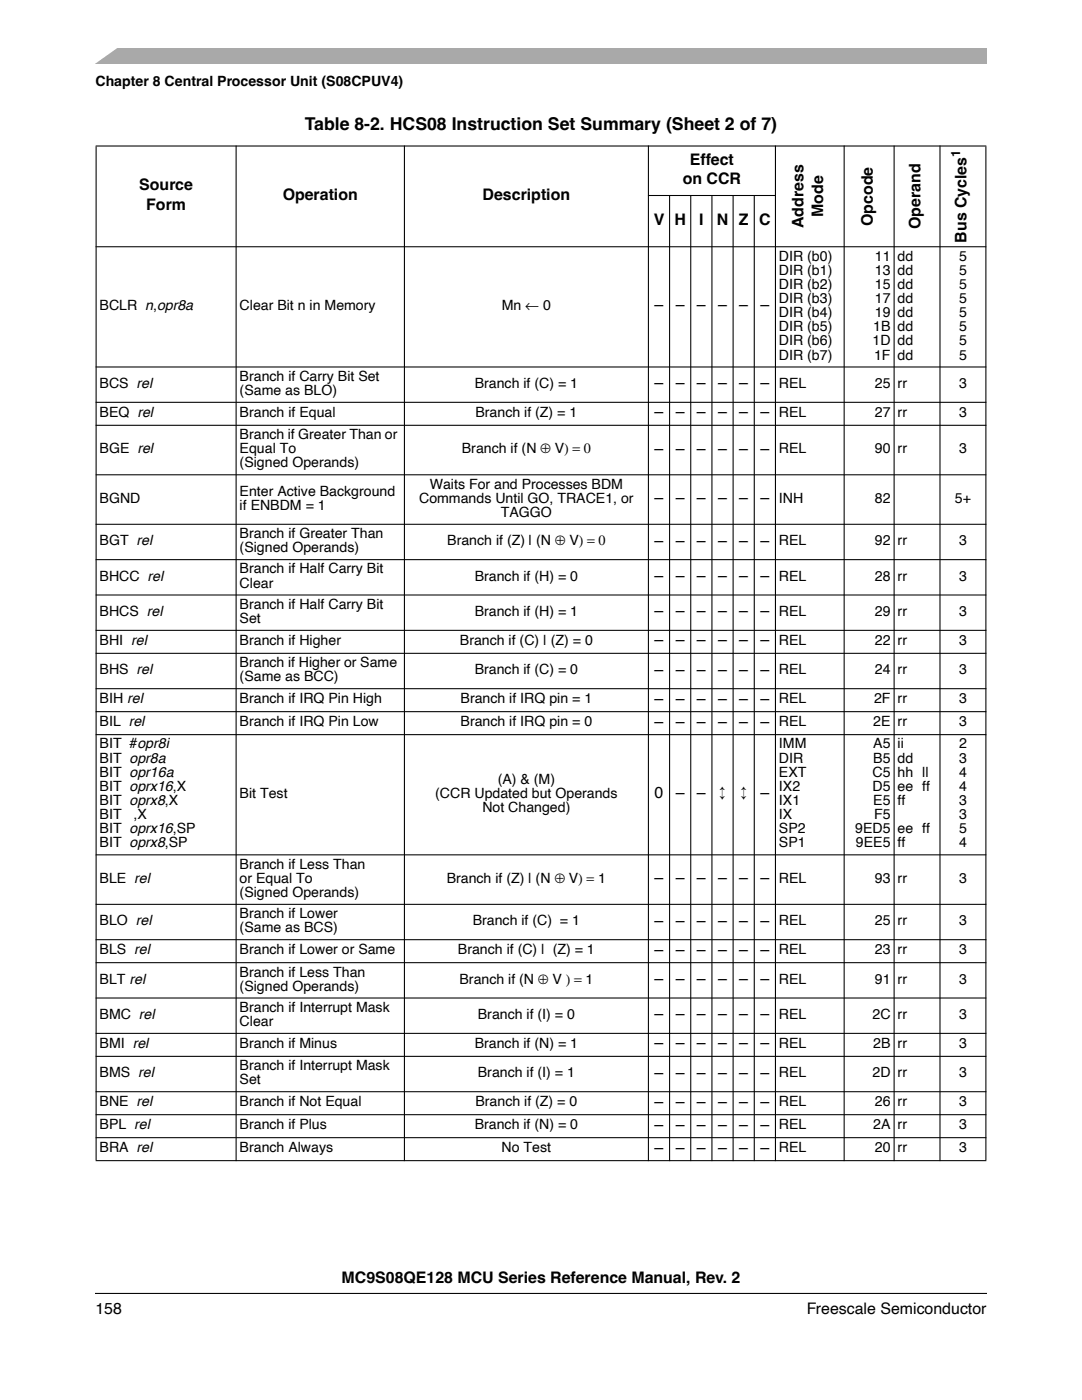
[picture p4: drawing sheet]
<svg xmlns="http://www.w3.org/2000/svg" width="216mm" height="279mm" viewBox="0 0 216 279" stroke-linecap="round" stroke-linejoin="round" font-family="sans-serif">
<defs><g id="words">
<text font-size="3.5" x="60.8" y="25.8">Table 8-2. HCS08 Instruction Set Summary (Sheet 2 of 7)</text>
<g font-size="3.2">
<text x="137.7" y="32.8">Effect</text>
<text x="27.8" y="38">Source</text>
<text x="29.2" y="41.8">Form</text>
<text x="56.4" y="39.9">Operation</text>
<text x="96.3" y="39.9">Description</text>
<text x="136.2" y="36.7">on CCR</text>
<text x="130.4" y="44.8">V H</text>
<text x="139.5" y="44.8">I</text>
<text x="143" y="44.8">N Z C</text>
<text x="160.4" y="45.5" transform="rotate(-90 160.4 45.5)">Address</text>
<text x="164.2" y="43.3" transform="rotate(-90 164.2 43.3)">Mode</text>
<text x="174.1" y="45.1" transform="rotate(-90 174.1 45.1)">Opcode</text>
<text x="183.7" y="45.7" transform="rotate(-90 183.7 45.7)">Operand</text>
<text x="192.8" y="48.4" transform="rotate(-90 192.8 48.4)">Bus Cycles</text>
<text x="130.6" y="61.9">–</text>
<text x="134.8" y="61.9">–</text>
<text x="139.1" y="61.9">–</text>
<text x="143.3" y="61.9">–</text>
<text x="147.5" y="61.9">–</text>
<text x="151.7" y="61.9">–</text>
<text x="130.6" y="77.5">–</text>
<text x="134.8" y="77.5">–</text>
<text x="139.1" y="77.5">–</text>
<text x="143.3" y="77.5">–</text>
<text x="147.5" y="77.5">–</text>
<text x="151.7" y="77.5">–</text>
<text x="130.6" y="83.3">–</text>
<text x="134.8" y="83.3">–</text>
<text x="139.1" y="83.3">–</text>
<text x="143.3" y="83.3">–</text>
<text x="147.5" y="83.3">–</text>
<text x="151.7" y="83.3">–</text>
<text x="130.6" y="90.5">–</text>
<text x="134.8" y="90.5">–</text>
<text x="139.1" y="90.5">–</text>
<text x="143.3" y="90.5">–</text>
<text x="147.5" y="90.5">–</text>
<text x="151.7" y="90.5">–</text>
<text x="130.6" y="100.4">–</text>
<text x="134.8" y="100.4">–</text>
<text x="139.1" y="100.4">–</text>
<text x="143.3" y="100.4">–</text>
<text x="147.5" y="100.4">–</text>
<text x="151.7" y="100.4">–</text>
<text x="130.6" y="108.9">–</text>
<text x="134.8" y="108.9">–</text>
<text x="139.1" y="108.9">–</text>
<text x="143.3" y="108.9">–</text>
<text x="147.5" y="108.9">–</text>
<text x="151.7" y="108.9">–</text>
<text x="130.6" y="115.9">–</text>
<text x="134.8" y="115.9">–</text>
<text x="139.1" y="115.9">–</text>
<text x="143.3" y="115.9">–</text>
<text x="147.5" y="115.9">–</text>
<text x="151.7" y="115.9">–</text>
<text x="130.6" y="123">–</text>
<text x="134.8" y="123">–</text>
<text x="139.1" y="123">–</text>
<text x="143.3" y="123">–</text>
<text x="147.5" y="123">–</text>
<text x="151.7" y="123">–</text>
<text x="130.6" y="128.8">–</text>
<text x="134.8" y="128.8">–</text>
<text x="139.1" y="128.8">–</text>
<text x="143.3" y="128.8">–</text>
<text x="147.5" y="128.8">–</text>
<text x="151.7" y="128.8">–</text>
<text x="130.6" y="134.6">–</text>
<text x="134.8" y="134.6">–</text>
<text x="139.1" y="134.6">–</text>
<text x="143.3" y="134.6">–</text>
<text x="147.5" y="134.6">–</text>
<text x="151.7" y="134.6">–</text>
<text x="130.6" y="140.4">–</text>
<text x="134.8" y="140.4">–</text>
<text x="139.1" y="140.4">–</text>
<text x="143.3" y="140.4">–</text>
<text x="147.5" y="140.4">–</text>
<text x="151.7" y="140.4">–</text>
<text x="130.6" y="145">–</text>
<text x="134.8" y="145">–</text>
<text x="139.1" y="145">–</text>
<text x="143.3" y="145">–</text>
<text x="147.5" y="145">–</text>
<text x="151.7" y="145">–</text>
<text x="130.6" y="159.3">0</text>
<text x="134.8" y="159.3">–</text>
<text x="139.1" y="159.3">–</text>
<text x="151.7" y="159.3">–</text>
<text x="130.6" y="176.2">–</text>
<text x="134.8" y="176.2">–</text>
<text x="139.1" y="176.2">–</text>
<text x="143.3" y="176.2">–</text>
<text x="147.5" y="176.2">–</text>
<text x="151.7" y="176.2">–</text>
<text x="130.6" y="184.7">–</text>
<text x="134.8" y="184.7">–</text>
<text x="139.1" y="184.7">–</text>
<text x="143.3" y="184.7">–</text>
<text x="147.5" y="184.7">–</text>
<text x="151.7" y="184.7">–</text>
<text x="130.6" y="190.5">–</text>
<text x="134.8" y="190.5">–</text>
<text x="139.1" y="190.5">–</text>
<text x="143.3" y="190.5">–</text>
<text x="147.5" y="190.5">–</text>
<text x="151.7" y="190.5">–</text>
<text x="130.6" y="196.4">–</text>
<text x="134.8" y="196.4">–</text>
<text x="139.1" y="196.4">–</text>
<text x="143.3" y="196.4">–</text>
<text x="147.5" y="196.4">–</text>
<text x="151.7" y="196.4">–</text>
<text x="130.6" y="203.4">–</text>
<text x="134.8" y="203.4">–</text>
<text x="139.1" y="203.4">–</text>
<text x="143.3" y="203.4">–</text>
<text x="147.5" y="203.4">–</text>
<text x="151.7" y="203.4">–</text>
<text x="130.6" y="209.2">–</text>
<text x="134.8" y="209.2">–</text>
<text x="139.1" y="209.2">–</text>
<text x="143.3" y="209.2">–</text>
<text x="147.5" y="209.2">–</text>
<text x="151.7" y="209.2">–</text>
<text x="130.6" y="215.1">–</text>
<text x="134.8" y="215.1">–</text>
<text x="139.1" y="215.1">–</text>
<text x="143.3" y="215.1">–</text>
<text x="147.5" y="215.1">–</text>
<text x="151.7" y="215.1">–</text>
<text x="130.6" y="220.9">–</text>
<text x="134.8" y="220.9">–</text>
<text x="139.1" y="220.9">–</text>
<text x="143.3" y="220.9">–</text>
<text x="147.5" y="220.9">–</text>
<text x="151.7" y="220.9">–</text>
<text x="130.6" y="225.5">–</text>
<text x="134.8" y="225.5">–</text>
<text x="139.1" y="225.5">–</text>
<text x="143.3" y="225.5">–</text>
<text x="147.5" y="225.5">–</text>
<text x="151.7" y="225.5">–</text>
<text x="130.6" y="230">–</text>
<text x="134.8" y="230">–</text>
<text x="139.1" y="230">–</text>
<text x="143.3" y="230">–</text>
<text x="147.5" y="230">–</text>
<text x="151.7" y="230">–</text>
<text x="68.2" y="256.1">MC9S08QE128 MCU Series Reference Manual, Rev. 2</text>
<text x="19" y="262.3">158</text>
<text x="161" y="262.3">Freescale Semiconductor</text>
</g>
<g font-size="2.8">
<text x="19" y="17.2">Chapter 8 Central Processor Unit (S08CPUV4)</text>
<text x="155.4" y="52">DIR (b0)</text>
<text x="174.6" y="52">11</text>
<text x="179.1" y="52">dd</text>
<text x="191.4" y="52">5</text>
<text x="155.4" y="54.8">DIR (b1)</text>
<text x="155.4" y="57.7">DIR (b2)</text>
<text x="174.6" y="54.8">13</text>
<text x="174.6" y="57.7">15</text>
<text x="179.1" y="54.8">dd</text>
<text x="179.1" y="57.7">dd</text>
<text x="191.4" y="54.8">5</text>
<text x="191.4" y="57.7">5</text>
<text x="19.9" y="61.9">BCLR n,opr8a</text>
<text x="47.8" y="61.9">Clear Bit n in Memory</text>
<text x="100.1" y="61.9">Mn ← 0</text>
<text x="155.4" y="60.5">DIR (b3)</text>
<text x="155.4" y="63.3">DIR (b4)</text>
<text x="174.6" y="60.5">17</text>
<text x="174.6" y="63.3">19</text>
<text x="179.1" y="60.5">dd</text>
<text x="179.1" y="63.3">dd</text>
<text x="191.4" y="60.5">5</text>
<text x="191.4" y="63.3">5</text>
<text x="155.4" y="66.1">DIR (b5)</text>
<text x="155.4" y="68.9">DIR (b6)</text>
<text x="155.4" y="71.8">DIR (b7)</text>
<text x="174.1" y="68.9">1D</text>
<text x="174.3" y="66.1">1B</text>
<text x="174.4" y="71.8">1F</text>
<text x="179.1" y="66.1">dd</text>
<text x="179.1" y="68.9">dd</text>
<text x="179.1" y="71.8">dd</text>
<text x="191.4" y="66.1">5</text>
<text x="191.4" y="68.9">5</text>
<text x="191.4" y="71.8">5</text>
<text x="19.9" y="77.4">BCS rel</text>
<text x="47.8" y="76">Branch if Carry Bit Set</text>
<text x="94.7" y="77.4">Branch if (C) = 1</text>
<text x="155.4" y="77.4">REL</text>
<text x="174.6" y="77.4">25 rr</text>
<text x="191.4" y="77.4">3</text>
<text x="19.9" y="83.2">BEQ rel</text>
<text x="47.8" y="78.8">(Same as BLO)</text>
<text x="47.8" y="83.2">Branch if Equal</text>
<text x="94.9" y="83.2">Branch if (Z) = 1</text>
<text x="155.4" y="83.2">REL</text>
<text x="174.6" y="83.2">27 rr</text>
<text x="191.4" y="83.2">3</text>
<text x="47.8" y="87.6">Branch if Greater Than or</text>
<text x="19.9" y="90.5">BGE rel</text>
<text x="47.8" y="90.5">Equal To</text>
<text x="47.8" y="93.3">(Signed Operands)</text>
<text x="92.2" y="90.5">Branch if (N ⊕ V) = 0</text>
<text x="155.4" y="90.5">REL</text>
<text x="174.6" y="90.5">90 rr</text>
<text x="191.4" y="90.5">3</text>
<text x="19.9" y="100.3">BGND</text>
<text x="47.8" y="98.9">Enter Active Background</text>
<text x="47.8" y="101.8">if ENBDM = 1</text>
<text x="83.6" y="100.3">Commands Until GO, TRACE1, or</text>
<text x="85.7" y="97.5">Waits For and Processes BDM</text>
<text x="155.4" y="100.3">INH</text>
<text x="174.6" y="100.3">82</text>
<text x="190.5" y="100.3">5+</text>
<text x="47.8" y="107.4">Branch if Greater Than</text>
<text x="99.9" y="103.2">TAGGO</text>
<text x="19.9" y="108.8">BGT rel</text>
<text x="47.8" y="110.2">(Signed Operands)</text>
<text x="89.2" y="108.8">Branch if (Z) | (N ⊕ V) = 0</text>
<text x="155.4" y="108.8">REL</text>
<text x="174.6" y="108.8">92 rr</text>
<text x="191.4" y="108.8">3</text>
<text x="19.9" y="115.9">BHCC rel</text>
<text x="47.8" y="114.5">Branch if Half Carry Bit</text>
<text x="47.8" y="117.3">Clear</text>
<text x="94.7" y="115.9">Branch if (H) = 0</text>
<text x="155.4" y="115.9">REL</text>
<text x="174.6" y="115.9">28 rr</text>
<text x="191.4" y="115.9">3</text>
<text x="19.9" y="122.9">BHCS rel</text>
<text x="47.8" y="121.5">Branch if Half Carry Bit</text>
<text x="47.8" y="124.3">Set</text>
<text x="94.7" y="122.9">Branch if (H) = 1</text>
<text x="155.4" y="122.9">REL</text>
<text x="174.6" y="122.9">29 rr</text>
<text x="191.4" y="122.9">3</text>
<text x="19.9" y="128.7">BHI rel</text>
<text x="47.8" y="128.7">Branch if Higher</text>
<text x="91.8" y="128.7">Branch if (C) | (Z) = 0</text>
<text x="155.4" y="128.7">REL</text>
<text x="174.6" y="128.7">22 rr</text>
<text x="191.4" y="128.7">3</text>
<text x="19.9" y="134.6">BHS rel</text>
<text x="47.8" y="133.1">Branch if Higher or Same</text>
<text x="47.8" y="136">(Same as BCC)</text>
<text x="94.7" y="134.6">Branch if (C) = 0</text>
<text x="155.4" y="134.6">REL</text>
<text x="174.6" y="134.6">24 rr</text>
<text x="191.4" y="134.6">3</text>
<text x="19.9" y="140.4">BIH rel</text>
<text x="47.8" y="140.4">Branch if IRQ Pin High</text>
<text x="91.9" y="140.4">Branch if IRQ pin = 1</text>
<text x="155.4" y="140.4">REL</text>
<text x="174.4" y="140.4">2F rr</text>
<text x="191.4" y="140.4">3</text>
<text x="19.9" y="145">BIL rel</text>
<text x="19.9" y="149.4">BIT #opr8i</text>
<text x="47.8" y="145">Branch if IRQ Pin Low</text>
<text x="91.9" y="145">Branch if IRQ pin = 0</text>
<text x="155.4" y="145">REL</text>
<text x="155.4" y="149.4">IMM</text>
<text x="174.3" y="145">2E rr</text>
<text x="174.3" y="149.4">A5</text>
<text x="179.1" y="149.4">ii</text>
<text x="191.4" y="149.4">2</text>
<text x="191.4" y="145">3</text>
<text x="19.9" y="152.2">BIT opr8a</text>
<text x="19.9" y="155">BIT opr16a</text>
<text x="155.4" y="152.2">DIR</text>
<text x="155.4" y="155">EXT</text>
<text x="174.1" y="155">C5</text>
<text x="174.3" y="152.2">B5</text>
<text x="179.1" y="152.2">dd</text>
<text x="179.1" y="155">hh ll</text>
<text x="191.4" y="152.2">3</text>
<text x="191.4" y="155">4</text>
<text x="19.9" y="157.8">BIT oprx16,X</text>
<text x="19.9" y="160.7">BIT oprx8,X</text>
<text x="47.8" y="159.3">Bit Test</text>
<text x="86.8" y="159.3">(CCR Updated but Operands</text>
<text x="99.3" y="156.4">(A) &amp; (M)</text>
<text x="143.5" y="159.3">↕</text>
<text x="147.7" y="159.3">↕</text>
<text x="155.4" y="157.8">IX2</text>
<text x="155.4" y="160.7">IX1</text>
<text x="174.1" y="157.8">D5</text>
<text x="174.3" y="160.7">E5</text>
<text x="179.1" y="157.8">ee ff</text>
<text x="179.1" y="160.7">ff</text>
<text x="191.4" y="157.8">4</text>
<text x="191.4" y="160.7">3</text>
<text x="19.9" y="163.5">BIT</text>
<text x="19.9" y="166.3">BIT oprx16,SP</text>
<text x="26.6" y="163.5">,X</text>
<text x="96.3" y="162.1">Not Changed)</text>
<text x="155.4" y="163.5">IX</text>
<text x="155.4" y="166.3">SP2</text>
<text x="170.6" y="166.3">9ED5</text>
<text x="174.4" y="163.5">F5</text>
<text x="179.1" y="166.3">ee ff</text>
<text x="191.4" y="163.5">3</text>
<text x="191.4" y="166.3">5</text>
<text x="19.9" y="169.1">BIT oprx8,SP</text>
<text x="47.8" y="173.4">Branch if Less Than</text>
<text x="155.4" y="169.1">SP1</text>
<text x="170.8" y="169.1">9EE5</text>
<text x="179.1" y="169.1">ff</text>
<text x="191.4" y="169.1">4</text>
<text x="19.9" y="176.2">BLE rel</text>
<text x="47.8" y="176.2">or Equal To</text>
<text x="47.8" y="179">(Signed Operands)</text>
<text x="89.1" y="176.2">Branch if (Z) | (N ⊕ V) = 1</text>
<text x="155.4" y="176.2">REL</text>
<text x="174.6" y="176.2">93 rr</text>
<text x="191.4" y="176.2">3</text>
<text x="19.9" y="184.7">BLO rel</text>
<text x="47.8" y="183.2">Branch if Lower</text>
<text x="94.3" y="184.7">Branch if (C) = 1</text>
<text x="155.4" y="184.7">REL</text>
<text x="174.6" y="184.7">25 rr</text>
<text x="191.4" y="184.7">3</text>
<text x="19.9" y="190.5">BLS rel</text>
<text x="47.8" y="190.5">Branch if Lower or Same</text>
<text x="47.8" y="186.1">(Same as BCS)</text>
<text x="91.4" y="190.5">Branch if (C) | (Z) = 1</text>
<text x="155.4" y="190.5">REL</text>
<text x="174.6" y="190.5">23 rr</text>
<text x="191.4" y="190.5">3</text>
<text x="19.9" y="196.3">BLT rel</text>
<text x="47.8" y="194.9">Branch if Less Than</text>
<text x="47.8" y="197.7">(Signed Operands)</text>
<text x="91.7" y="196.3">Branch if (N ⊕ V ) = 1</text>
<text x="155.4" y="196.3">REL</text>
<text x="174.6" y="196.3">91 rr</text>
<text x="191.4" y="196.3">3</text>
<text x="19.9" y="203.4">BMC rel</text>
<text x="47.8" y="201.9">Branch if Interrupt Mask</text>
<text x="95.4" y="203.4">Branch if (I) = 0</text>
<text x="155.4" y="203.4">REL</text>
<text x="174.1" y="203.4">2C rr</text>
<text x="191.4" y="203.4">3</text>
<text x="19.9" y="209.2">BMI rel</text>
<text x="47.8" y="204.8">Clear</text>
<text x="47.8" y="209.2">Branch if Minus</text>
<text x="94.7" y="209.2">Branch if (N) = 1</text>
<text x="155.4" y="209.2">REL</text>
<text x="174.3" y="209.2">2B rr</text>
<text x="191.4" y="209.2">3</text>
<text x="19.9" y="215">BMS rel</text>
<text x="47.8" y="213.6">Branch if Interrupt Mask</text>
<text x="95.4" y="215">Branch if (I) = 1</text>
<text x="155.4" y="215">REL</text>
<text x="174.1" y="215">2D rr</text>
<text x="191.4" y="215">3</text>
<text x="19.9" y="220.8">BNE rel</text>
<text x="47.8" y="216.4">Set</text>
<text x="47.8" y="220.8">Branch if Not Equal</text>
<text x="94.9" y="220.8">Branch if (Z) = 0</text>
<text x="155.4" y="220.8">REL</text>
<text x="174.6" y="220.8">26 rr</text>
<text x="191.4" y="220.8">3</text>
<text x="19.9" y="225.4">BPL rel</text>
<text x="47.8" y="225.4">Branch if Plus</text>
<text x="94.7" y="225.4">Branch if (N) = 0</text>
<text x="155.4" y="225.4">REL</text>
<text x="174.3" y="225.4">2A rr</text>
<text x="191.4" y="225.4">3</text>
<text x="19.9" y="230">BRA rel</text>
<text x="47.8" y="230">Branch Always</text>
<text x="100.1" y="230">No Test</text>
<text x="155.4" y="230">REL</text>
<text x="174.6" y="230">20 rr</text>
<text x="191.4" y="230">3</text>
</g>
<text font-size="2.5" x="191.6" y="31.4" transform="rotate(-90 191.6 31.4)">1</text>
</g></defs>
<path d="M19 9.5h177.8v3.2h-177.8z" fill="#a7a9ac"/>
<g fill="#fff">
<path d="M17.1 9.2h6.8l-5.3 3.8h-1.5z"/>
<path d="M19 258.1h177.8z"/>
</g>
<path d="M19 257.2h177.8v2.3h-177.8z" fill="#fff"/>
<path d="M19.1 258.1h177.7" fill="none" stroke="#000" stroke-width=".21"/>
<g fill="#000" stroke="#000" stroke-width=".21">
<path d="M129.3 39h25.5zM19.1 29.1h177.7zM19.1 49.2h177.7zM19.1 73.2h177.7zM19.1 80.3h177.7zM19.1 84.9h177.7zM19.1 94.8h177.7zM19.1 104.6h177.7zM19.1 111.7h177.7zM19.1 118.7h177.7zM19.1 125.8h177.7zM19.1 130.4h177.7z"/>
<path d="M19.1 137.4h177.7zM19.1 142h177.7zM19.1 146.6h177.7zM19.1 170.6h177.7zM19.1 180.5h177.7zM19.1 187.5h177.7zM19.1 192.1h177.7zM19.1 199.2h177.7zM19.1 206.2h177.7zM19.1 210.8h177.7zM19.1 217.9h177.7zM19.2 29.2v202.3z"/>
<path d="M47.1 29.1v202.6zM80.7 29.1v202.6zM129.4 29.1v202.6zM133.6 38.9v192.8zM137.8 38.9v192.8zM142.1 38.9v192.8zM146.3 38.9v192.8zM150.5 38.9v192.8zM154.7 29.1v202.6zM168.4 29.1v202.6zM178.4 29.1v202.6zM187.6 29.1v202.6z"/>
<path d="M196.7 29.2v202.3zM19.1 222.5h177.7zM19.1 227h177.7zM19.1 231.6h177.7z"/>
</g>
<use href="#words"/>
</svg>
